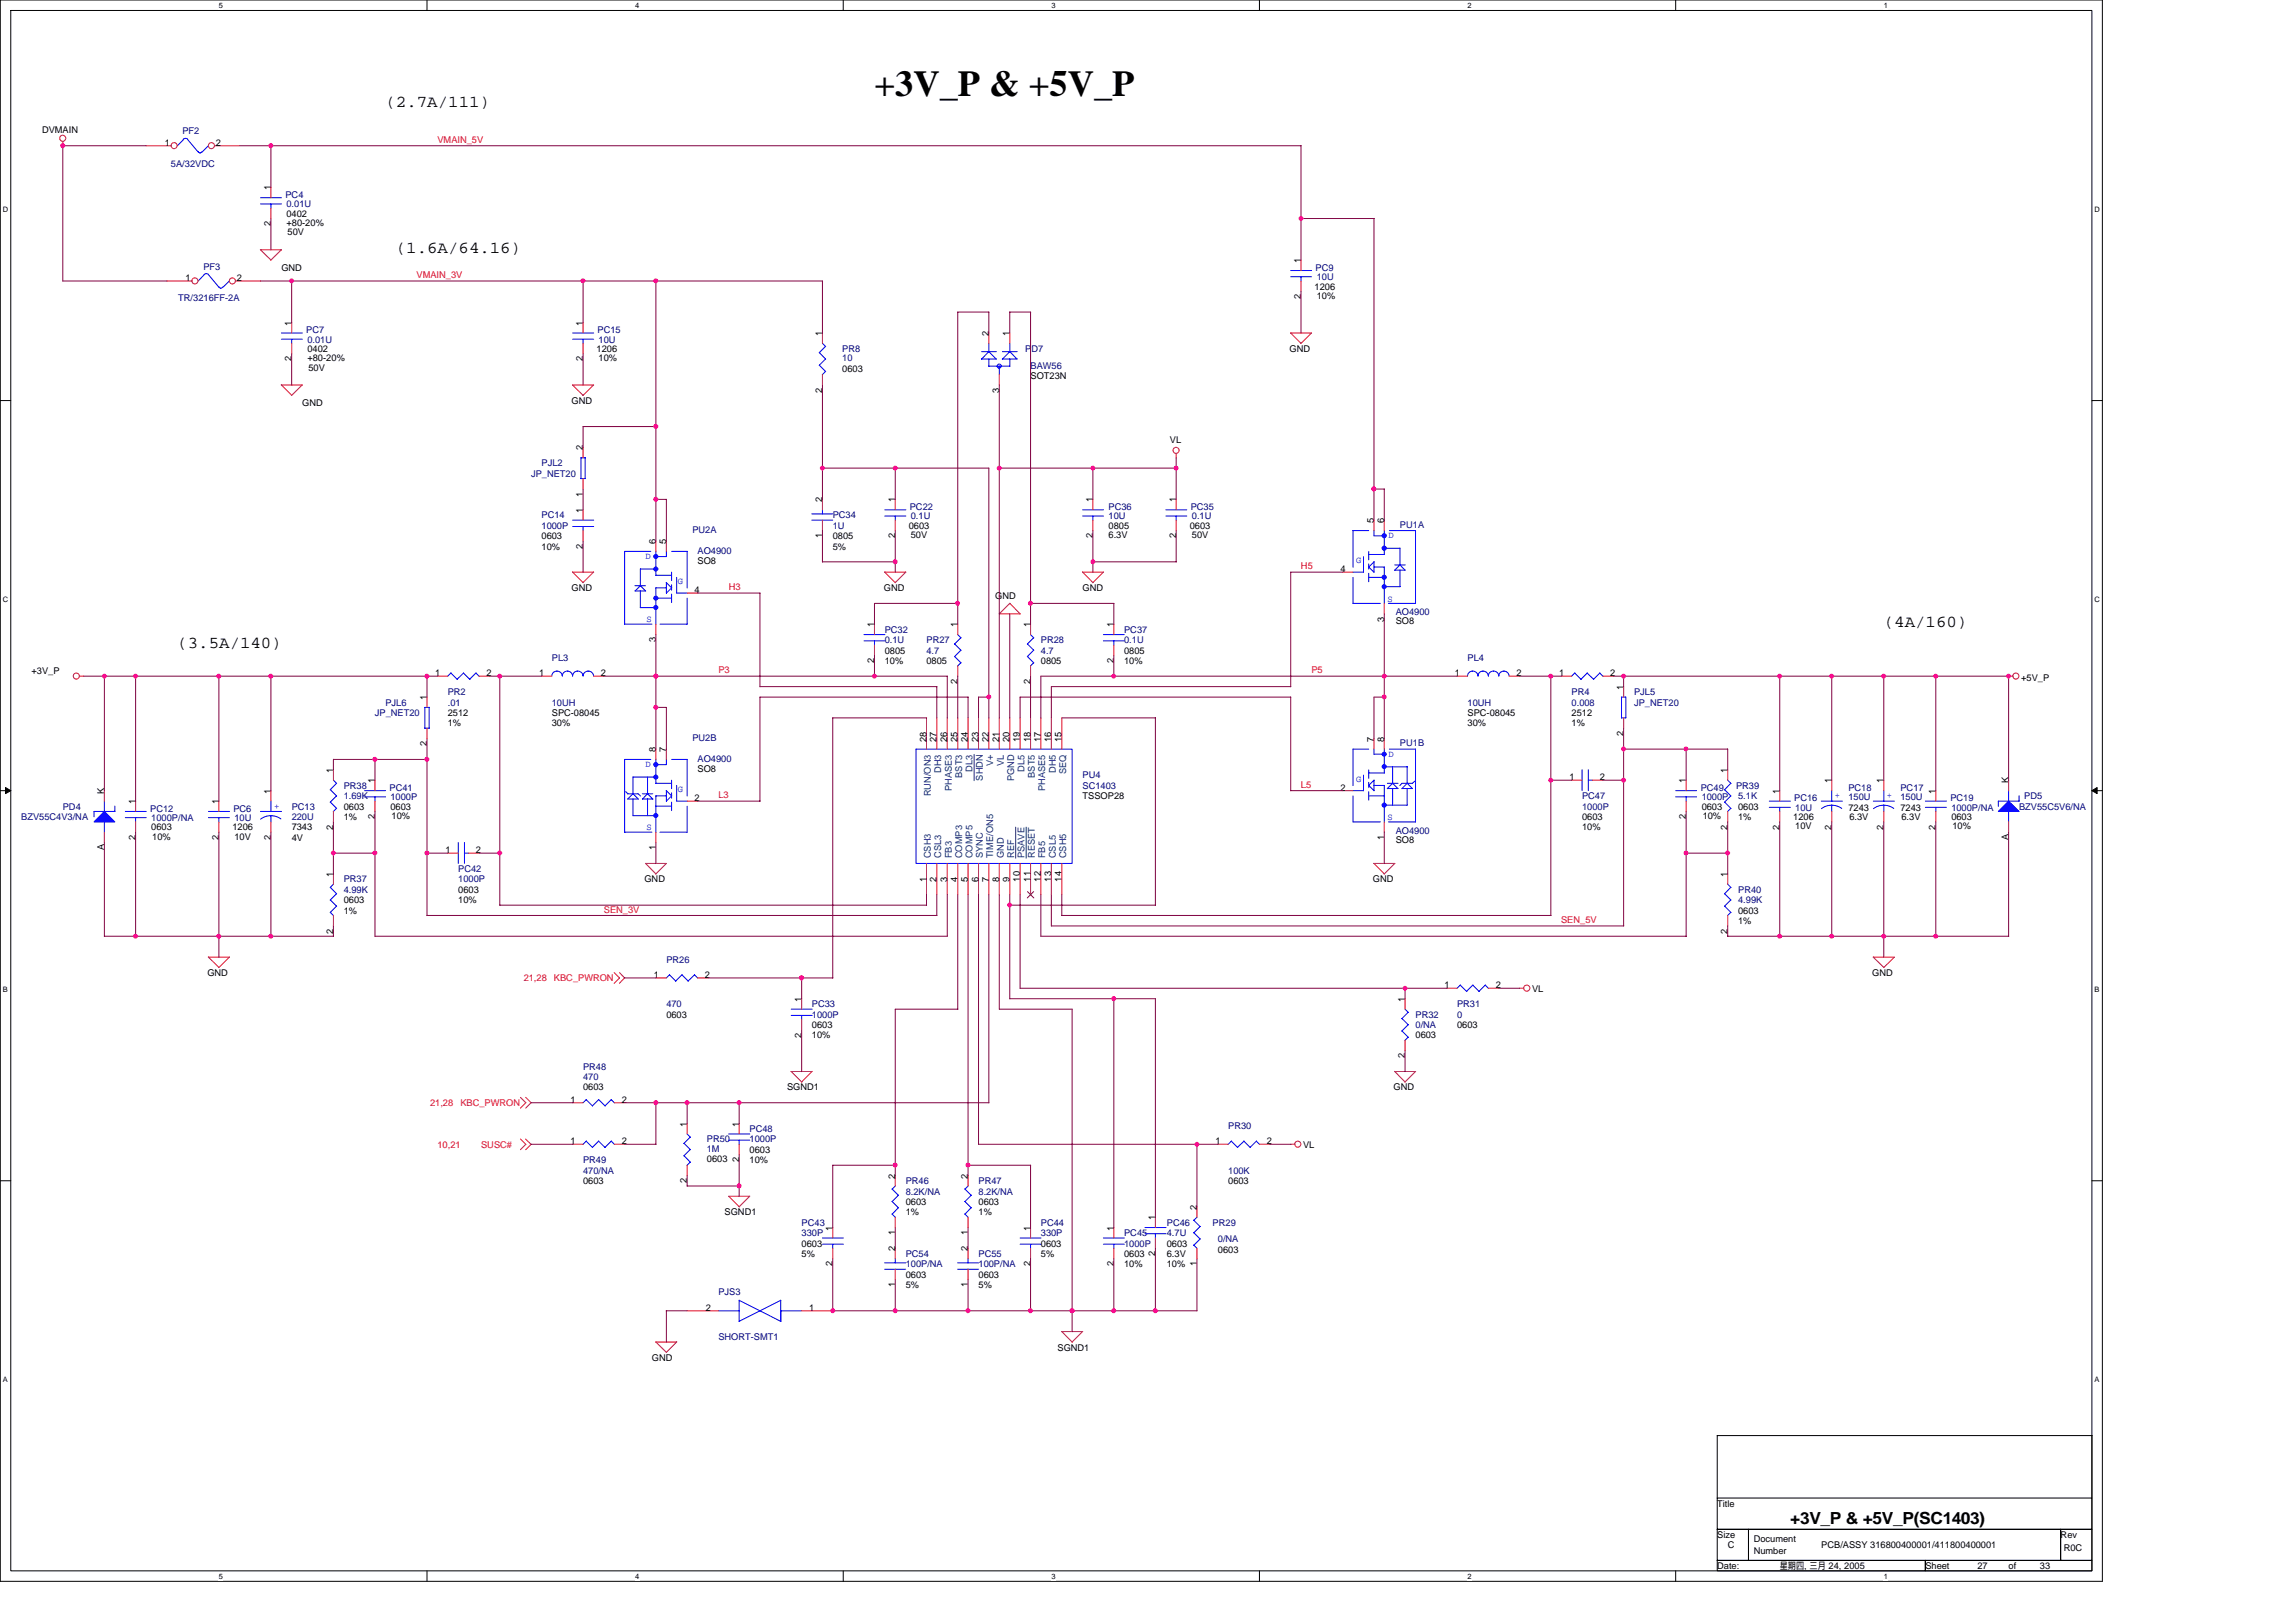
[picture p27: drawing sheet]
<svg xmlns="http://www.w3.org/2000/svg" width="297mm" height="210mm" viewBox="0 0 297 210" stroke-linecap="round" stroke-linejoin="round" font-family="sans-serif">
<defs><g id="words">
<text font-size="4.7" x="113.1" y="12.4">+3V_P &amp; +5V_P</text>
<g font-size="2.2">
<text x="49.9" y="13.8">(2.7A/111)</text>
<text x="51.2" y="32.7">(1.6A/64.16)</text>
<text x="22.9" y="83.8">(3.5A/140)</text>
<text x="243.7" y="81.2">(4A/160)</text>
<text x="231.6" y="197.2">+3V_P &amp; +5V_P(SC1403)</text>
</g>
<g font-size="1.2">
<text x="5.4" y="17.3">DVMAIN</text>
<text x="21.3" y="18.8">1</text>
<text x="27.9" y="18.8">2</text>
<text x="35" y="29.3" transform="rotate(-90 35 29.3)">2</text>
<text x="35" y="24.6" transform="rotate(-90 35 24.6)">1</text>
<text x="37.1" y="28">0402</text>
<text x="37.1" y="29.3">+80-20%</text>
<text x="36.4" y="35">GND</text>
<text x="37.2" y="30.5">50V</text>
<text x="168.3" y="34.1" transform="rotate(-90 168.3 34.1)">1</text>
<text x="24" y="36.3">1</text>
<text x="30.6" y="36.3">2</text>
<text x="168.3" y="38.7" transform="rotate(-90 168.3 38.7)">2</text>
<text x="170.1" y="37.5">1206</text>
<text x="170.3" y="38.7">10%</text>
<text x="37.7" y="46.8" transform="rotate(-90 37.7 46.8)">2</text>
<text x="37.7" y="42.1" transform="rotate(-90 37.7 42.1)">1</text>
<text x="39.8" y="45.5">0402</text>
<text x="39.8" y="46.7">+80-20%</text>
<text x="39.9" y="48">50V</text>
<text x="75.4" y="46.8" transform="rotate(-90 75.4 46.8)">2</text>
<text x="75.4" y="42.1" transform="rotate(-90 75.4 42.1)">1</text>
<text x="77.2" y="45.5">1206</text>
<text x="77.4" y="46.7">10%</text>
<text x="106.4" y="43.5" transform="rotate(-90 106.4 43.5)">1</text>
<text x="127.9" y="43.5" transform="rotate(-90 127.9 43.5)">2</text>
<text x="130.6" y="43.5" transform="rotate(-90 130.6 43.5)">1</text>
<text x="166.8" y="45.5">GND</text>
<text x="39.1" y="52.5">GND</text>
<text x="74" y="52.3">GND</text>
<text x="106.4" y="50.8" transform="rotate(-90 106.4 50.8)">2</text>
<text x="109" y="48.1">0603</text>
<text x="129.3" y="50.8" transform="rotate(-90 129.3 50.8)">3</text>
<text x="133.3" y="49">SOT23N</text>
<text x="75.4" y="58.3" transform="rotate(-90 75.4 58.3)">2</text>
<text x="151.4" y="57.4">VL</text>
<text x="75.4" y="64.3" transform="rotate(-90 75.4 64.3)">1</text>
<text x="106.4" y="65" transform="rotate(-90 106.4 65)">2</text>
<text x="115.8" y="65" transform="rotate(-90 115.8 65)">1</text>
<text x="141.4" y="65" transform="rotate(-90 141.4 65)">1</text>
<text x="152.1" y="65" transform="rotate(-90 152.1 65)">1</text>
<text x="70.1" y="69.8">0603</text>
<text x="70.1" y="71.1">10%</text>
<text x="75.4" y="71" transform="rotate(-90 75.4 71)">2</text>
<text x="75.4" y="66.4" transform="rotate(-90 75.4 66.4)">1</text>
<text x="84.8" y="70.4" transform="rotate(-90 84.8 70.4)">6</text>
<text x="86.2" y="70.4" transform="rotate(-90 86.2 70.4)">5</text>
<text x="106.4" y="69.7" transform="rotate(-90 106.4 69.7)">1</text>
<text x="107.7" y="69.8">0805</text>
<text x="107.7" y="71.1">5%</text>
<text x="115.8" y="69.7" transform="rotate(-90 115.8 69.7)">2</text>
<text x="117.6" y="68.4">0603</text>
<text x="117.8" y="69.6">50V</text>
<text x="141.4" y="69.7" transform="rotate(-90 141.4 69.7)">2</text>
<text x="143.4" y="69.6">6.3V</text>
<text x="143.4" y="68.4">0805</text>
<text x="152.1" y="69.7" transform="rotate(-90 152.1 69.7)">2</text>
<text x="153.9" y="68.4">0603</text>
<text x="154.2" y="69.6">50V</text>
<text x="177.7" y="67.7" transform="rotate(-90 177.7 67.7)">5</text>
<text x="179.1" y="67.7" transform="rotate(-90 179.1 67.7)">6</text>
<text x="74" y="76.5">GND</text>
<text x="89.8" y="76.7">4</text>
<text x="90.3" y="73">SO8</text>
<text x="114.3" y="76.5">GND</text>
<text x="128.8" y="77.6">GND</text>
<text x="140.1" y="76.5">GND</text>
<text x="173.4" y="74">4</text>
<text x="84.8" y="83.1" transform="rotate(-90 84.8 83.1)">3</text>
<text x="113.1" y="81.2" transform="rotate(-90 113.1 81.2)">1</text>
<text x="123.9" y="81.2" transform="rotate(-90 123.9 81.2)">1</text>
<text x="133.3" y="81.2" transform="rotate(-90 133.3 81.2)">1</text>
<text x="144.1" y="81.2" transform="rotate(-90 144.1 81.2)">1</text>
<text x="179.1" y="80.4" transform="rotate(-90 179.1 80.4)">3</text>
<text x="180.6" y="80.8">SO8</text>
<text x="4.1" y="87.3">+3V_P</text>
<text x="56.3" y="87.5">1</text>
<text x="62.9" y="87.5">2</text>
<text x="69.8" y="87.5">1</text>
<text x="77.7" y="87.5">2</text>
<text x="113.1" y="85.8" transform="rotate(-90 113.1 85.8)">2</text>
<text x="114.5" y="84.6">0805</text>
<text x="114.5" y="85.9">10%</text>
<text x="119.9" y="85.9">0805</text>
<text x="123.9" y="88.5" transform="rotate(-90 123.9 88.5)">2</text>
<text x="133.3" y="88.5" transform="rotate(-90 133.3 88.5)">2</text>
<text x="134.7" y="85.9">0805</text>
<text x="144.1" y="85.8" transform="rotate(-90 144.1 85.8)">2</text>
<text x="145.4" y="84.6">0805</text>
<text x="145.4" y="85.9">10%</text>
<text x="188.2" y="87.5">1</text>
<text x="196.2" y="87.5">2</text>
<text x="201.7" y="87.5">1</text>
<text x="208.3" y="87.5">2</text>
<text x="210" y="89.3" transform="rotate(-90 210 89.3)">1</text>
<text x="261.5" y="88.1">+5V_P</text>
<text x="55.2" y="90.6" transform="rotate(-90 55.2 90.6)">1</text>
<text x="57.9" y="92.6">2512</text>
<text x="57.9" y="94">1%</text>
<text x="71.4" y="92.6">SPC-08045</text>
<text x="71.4" y="94">30%</text>
<text x="119.8" y="96" transform="rotate(-90 119.8 96)">28</text>
<text x="121.2" y="96" transform="rotate(-90 121.2 96)">27</text>
<text x="122.5" y="96" transform="rotate(-90 122.5 96)">26</text>
<text x="123.9" y="96" transform="rotate(-90 123.9 96)">25</text>
<text x="125.2" y="96" transform="rotate(-90 125.2 96)">24</text>
<text x="126.6" y="96" transform="rotate(-90 126.6 96)">23</text>
<text x="127.9" y="96" transform="rotate(-90 127.9 96)">22</text>
<text x="129.3" y="96" transform="rotate(-90 129.3 96)">21</text>
<text x="130.6" y="96" transform="rotate(-90 130.6 96)">20</text>
<text x="131.9" y="96" transform="rotate(-90 131.9 96)">19</text>
<text x="133.3" y="96" transform="rotate(-90 133.3 96)">18</text>
<text x="134.6" y="96" transform="rotate(-90 134.6 96)">17</text>
<text x="136" y="96" transform="rotate(-90 136 96)">16</text>
<text x="137.3" y="96" transform="rotate(-90 137.3 96)">15</text>
<text x="177.7" y="96" transform="rotate(-90 177.7 96)">7</text>
<text x="179.1" y="96" transform="rotate(-90 179.1 96)">8</text>
<text x="189.9" y="92.6">SPC-08045</text>
<text x="189.9" y="94">30%</text>
<text x="203.3" y="92.6">2512</text>
<text x="203.3" y="94">1%</text>
<text x="210" y="95.2" transform="rotate(-90 210 95.2)">2</text>
<text x="43.1" y="100" transform="rotate(-90 43.1 100)">1</text>
<text x="48.5" y="101.4" transform="rotate(-90 48.5 101.4)">1</text>
<text x="55.2" y="96.6" transform="rotate(-90 55.2 96.6)">2</text>
<text x="84.8" y="97.3" transform="rotate(-90 84.8 97.3)">8</text>
<text x="86.2" y="97.3" transform="rotate(-90 86.2 97.3)">7</text>
<text x="90.3" y="99.9">SO8</text>
<text x="203" y="100.9">1</text>
<text x="207" y="100.9">2</text>
<text x="218.1" y="101.4" transform="rotate(-90 218.1 101.4)">1</text>
<text x="223.5" y="100" transform="rotate(-90 223.5 100)">1</text>
<text x="237" y="101.4" transform="rotate(-90 237 101.4)">1</text>
<text x="243.7" y="101.4" transform="rotate(-90 243.7 101.4)">1</text>
<text x="259.8" y="101.4" transform="rotate(-90 259.8 101.4)">K</text>
<text x="13.5" y="102.7" transform="rotate(-90 13.5 102.7)">K</text>
<text x="17.5" y="104.1" transform="rotate(-90 17.5 104.1)">1</text>
<text x="19.6" y="107.5">0603</text>
<text x="28.3" y="104.1" transform="rotate(-90 28.3 104.1)">1</text>
<text x="30.1" y="107.5">1206</text>
<text x="35" y="102.7" transform="rotate(-90 35 102.7)">1</text>
<text x="37.7" y="107.5">7343</text>
<text x="43.1" y="107.4" transform="rotate(-90 43.1 107.4)">2</text>
<text x="44.5" y="104.8">0603</text>
<text x="44.5" y="106.1">1%</text>
<text x="48.5" y="106" transform="rotate(-90 48.5 106)">2</text>
<text x="50.5" y="104.8">0603</text>
<text x="50.7" y="106">10%</text>
<text x="89.8" y="103.7">2</text>
<text x="140.1" y="103.4">TSSOP28</text>
<text x="173.4" y="102.3">2</text>
<text x="204.7" y="106.1">0603</text>
<text x="204.7" y="107.5">10%</text>
<text x="218.1" y="106" transform="rotate(-90 218.1 106)">2</text>
<text x="220.2" y="104.8">0603</text>
<text x="220.3" y="106">10%</text>
<text x="223.5" y="107.4" transform="rotate(-90 223.5 107.4)">2</text>
<text x="224.9" y="104.8">0603</text>
<text x="224.9" y="106.1">1%</text>
<text x="230.2" y="107.4" transform="rotate(-90 230.2 107.4)">2</text>
<text x="230.2" y="102.7" transform="rotate(-90 230.2 102.7)">1</text>
<text x="232" y="106.1">1206</text>
<text x="232.3" y="107.3">10V</text>
<text x="237" y="107.4" transform="rotate(-90 237 107.4)">2</text>
<text x="239.1" y="104.9">7243</text>
<text x="239.3" y="106.1">6.3V</text>
<text x="243.7" y="107.4" transform="rotate(-90 243.7 107.4)">2</text>
<text x="245.9" y="104.9">7243</text>
<text x="246" y="106.1">6.3V</text>
<text x="250.4" y="107.4" transform="rotate(-90 250.4 107.4)">2</text>
<text x="250.4" y="102.7" transform="rotate(-90 250.4 102.7)">1</text>
<text x="252.5" y="106.1">0603</text>
<text x="252.6" y="107.3">10%</text>
<text x="13.5" y="110" transform="rotate(-90 13.5 110)">A</text>
<text x="17.5" y="108.7" transform="rotate(-90 17.5 108.7)">2</text>
<text x="19.7" y="108.7">10%</text>
<text x="28.3" y="108.7" transform="rotate(-90 28.3 108.7)">2</text>
<text x="30.3" y="108.7">10V</text>
<text x="35" y="108.7" transform="rotate(-90 35 108.7)">2</text>
<text x="37.7" y="108.8">4V</text>
<text x="43.1" y="113.5" transform="rotate(-90 43.1 113.5)">1</text>
<text x="57.7" y="110.4">1</text>
<text x="61.6" y="110.4">2</text>
<text x="84.8" y="110" transform="rotate(-90 84.8 110)">1</text>
<text x="179.1" y="108.7" transform="rotate(-90 179.1 108.7)">1</text>
<text x="180.6" y="109.1">SO8</text>
<text x="223.5" y="113.5" transform="rotate(-90 223.5 113.5)">1</text>
<text x="259.8" y="108.7" transform="rotate(-90 259.8 108.7)">A</text>
<text x="44.5" y="116.9">0603</text>
<text x="44.5" y="118.2">1%</text>
<text x="59.3" y="115.5">0603</text>
<text x="59.3" y="116.9">10%</text>
<text x="83.4" y="114.2">GND</text>
<text x="119.8" y="114.1" transform="rotate(-90 119.8 114.1)">1</text>
<text x="121.2" y="114.1" transform="rotate(-90 121.2 114.1)">2</text>
<text x="122.5" y="114.1" transform="rotate(-90 122.5 114.1)">3</text>
<text x="123.9" y="114.1" transform="rotate(-90 123.9 114.1)">4</text>
<text x="125.2" y="114.1" transform="rotate(-90 125.2 114.1)">5</text>
<text x="126.6" y="114.1" transform="rotate(-90 126.6 114.1)">6</text>
<text x="127.9" y="114.1" transform="rotate(-90 127.9 114.1)">7</text>
<text x="129.3" y="114.1" transform="rotate(-90 129.3 114.1)">8</text>
<text x="130.6" y="114.1" transform="rotate(-90 130.6 114.1)">9</text>
<text x="131.9" y="114.1" transform="rotate(-90 131.9 114.1)">10</text>
<text x="133.3" y="114.1" transform="rotate(-90 133.3 114.1)">11</text>
<text x="134.6" y="114.1" transform="rotate(-90 134.6 114.1)">12</text>
<text x="136" y="114.1" transform="rotate(-90 136 114.1)">13</text>
<text x="137.3" y="114.1" transform="rotate(-90 137.3 114.1)">14</text>
<text x="177.6" y="114.2">GND</text>
<text x="224.9" y="118.2">0603</text>
<text x="224.9" y="119.6">1%</text>
<text x="43.1" y="120.8" transform="rotate(-90 43.1 120.8)">2</text>
<text x="223.5" y="120.8" transform="rotate(-90 223.5 120.8)">2</text>
<text x="26.8" y="126.3">GND</text>
<text x="84.6" y="126.5">1</text>
<text x="86.2" y="131.7">0603</text>
<text x="91.2" y="126.5">2</text>
<text x="103.7" y="129.6" transform="rotate(-90 103.7 129.6)">1</text>
<text x="181.8" y="129.6" transform="rotate(-90 181.8 129.6)">1</text>
<text x="186.9" y="127.9">1</text>
<text x="193.5" y="127.9">2</text>
<text x="198.2" y="128.3">VL</text>
<text x="242.2" y="126.3">GND</text>
<text x="103.7" y="134.3" transform="rotate(-90 103.7 134.3)">2</text>
<text x="105" y="133">0603</text>
<text x="105" y="134.4">10%</text>
<text x="181.8" y="137" transform="rotate(-90 181.8 137)">2</text>
<text x="183.1" y="134.4">0603</text>
<text x="188.5" y="133">0603</text>
<text x="73.8" y="142.7">1</text>
<text x="75.4" y="141.1">0603</text>
<text x="80.4" y="142.7">2</text>
<text x="101.8" y="141.1">SGND1</text>
<text x="180.3" y="141.1">GND</text>
<text x="73.8" y="148.1">1</text>
<text x="80.4" y="148.1">2</text>
<text x="88.9" y="145.8" transform="rotate(-90 88.9 145.8)">1</text>
<text x="95.6" y="145.8" transform="rotate(-90 95.6 145.8)">1</text>
<text x="97" y="149.2">0603</text>
<text x="157.3" y="148.1">1</text>
<text x="163.9" y="148.1">2</text>
<text x="168.6" y="148.5">VL</text>
<text x="75.4" y="153.2">0603</text>
<text x="88.9" y="153.1" transform="rotate(-90 88.9 153.1)">2</text>
<text x="91.5" y="150.4">0603</text>
<text x="95.6" y="150.4" transform="rotate(-90 95.6 150.4)">2</text>
<text x="97" y="150.5">10%</text>
<text x="115.8" y="152.5" transform="rotate(-90 115.8 152.5)">2</text>
<text x="117.2" y="155.9">0603</text>
<text x="125.2" y="152.5" transform="rotate(-90 125.2 152.5)">2</text>
<text x="126.6" y="155.9">0603</text>
<text x="158.9" y="153.2">0603</text>
<text x="93.7" y="157.3">SGND1</text>
<text x="103.7" y="161.3">0603</text>
<text x="107.7" y="159.3" transform="rotate(-90 107.7 159.3)">1</text>
<text x="115.8" y="161.9" transform="rotate(-90 115.8 161.9)">2</text>
<text x="115.8" y="159.9" transform="rotate(-90 115.8 159.9)">1</text>
<text x="117.2" y="157.3">1%</text>
<text x="125.2" y="161.9" transform="rotate(-90 125.2 161.9)">2</text>
<text x="125.2" y="159.9" transform="rotate(-90 125.2 159.9)">1</text>
<text x="126.6" y="157.3">1%</text>
<text x="133.3" y="159.3" transform="rotate(-90 133.3 159.3)">1</text>
<text x="134.7" y="161.3">0603</text>
<text x="144.1" y="159.3" transform="rotate(-90 144.1 159.3)">1</text>
<text x="149.5" y="157.9" transform="rotate(-90 149.5 157.9)">1</text>
<text x="151" y="161.3">0603</text>
<text x="154.8" y="156.6" transform="rotate(-90 154.8 156.6)">2</text>
<text x="103.7" y="162.6">5%</text>
<text x="107.7" y="163.9" transform="rotate(-90 107.7 163.9)">2</text>
<text x="115.8" y="166.6" transform="rotate(-90 115.8 166.6)">1</text>
<text x="117.2" y="165.4">0603</text>
<text x="117.2" y="166.7">5%</text>
<text x="125.2" y="166.6" transform="rotate(-90 125.2 166.6)">1</text>
<text x="126.6" y="165.4">0603</text>
<text x="126.6" y="166.7">5%</text>
<text x="133.3" y="163.9" transform="rotate(-90 133.3 163.9)">2</text>
<text x="134.7" y="162.6">5%</text>
<text x="144.1" y="163.9" transform="rotate(-90 144.1 163.9)">2</text>
<text x="145.4" y="162.6">0603</text>
<text x="145.4" y="164">10%</text>
<text x="149.5" y="162.6" transform="rotate(-90 149.5 162.6)">2</text>
<text x="151" y="162.6">6.3V</text>
<text x="151" y="164">10%</text>
<text x="154.8" y="163.9" transform="rotate(-90 154.8 163.9)">1</text>
<text x="157.6" y="162.1">0603</text>
<text x="91.3" y="169.6">2</text>
<text x="104.7" y="169.6">1</text>
<text x="84.3" y="176.1">GND</text>
<text x="136.8" y="174.8">SGND1</text>
<text x="222.2" y="195">Title</text>
<text x="222.2" y="199">Size</text>
<text x="222.2" y="203">Date:</text>
<text x="223.5" y="200.3">C</text>
<text x="226.9" y="199.5">Document</text>
<text x="226.9" y="201.1">Number</text>
<text x="230.2" y="203">星期四, 三月 24, 2005</text>
<text x="235.6" y="200.3">PCB/ASSY 316800400001/411800400001</text>
<text x="249.1" y="203">Sheet</text>
<text x="255.8" y="203">27</text>
<text x="259.9" y="203">of</text>
<text x="263.9" y="203">33</text>
<text x="266.6" y="199">Rev</text>
<text x="267" y="200.7">R0C</text>
</g>
<g font-size="1.2" fill="#000080">
<text x="23.6" y="17.4">PF2</text>
<text x="22.1" y="21.6">5A/32VDC</text>
<text x="36.9" y="25.6">PC4</text>
<text x="37.1" y="26.8">0.01U</text>
<text x="26.3" y="34.9">PF3</text>
<text x="170.2" y="35">PC9</text>
<text x="23.1" y="38.9">TR/3216FF-2A</text>
<text x="170.3" y="36.2">10U</text>
<text x="39.6" y="43.1">PC7</text>
<text x="39.8" y="44.3">0.01U</text>
<text x="77.3" y="43.1">PC15</text>
<text x="77.4" y="44.3">10U</text>
<text x="109" y="45.5">PR8</text>
<text x="109" y="46.7">10</text>
<text x="132.6" y="45.5">PD7</text>
<text x="133.3" y="47.7">BAW56</text>
<text x="68.7" y="61.7">JP_NET20</text>
<text x="70.1" y="60.3">PJL2</text>
<text x="117.7" y="66">PC22</text>
<text x="143.4" y="66">PC36</text>
<text x="154" y="66">PC35</text>
<text x="70.1" y="67.1">PC14</text>
<text x="70.1" y="68.4">1000P</text>
<text x="89.6" y="69">PU2A</text>
<text x="90.3" y="71.6">AO4900</text>
<text x="107.7" y="67.1">PC34</text>
<text x="107.7" y="68.4">1U</text>
<text x="117.8" y="67.2">0.1U</text>
<text x="143.4" y="67.2">10U</text>
<text x="154.2" y="67.2">0.1U</text>
<text x="181.1" y="68.3">PU1A</text>
<text x="114.5" y="81.9">PC32</text>
<text x="114.5" y="83.2">0.1U</text>
<text x="119.9" y="83.2">PR27</text>
<text x="134.7" y="83.2">PR28</text>
<text x="145.4" y="81.9">PC37</text>
<text x="145.4" y="83.2">0.1U</text>
<text x="180.6" y="79.6">AO4900</text>
<text x="57.9" y="90">PR2</text>
<text x="71.4" y="85.5">PL3</text>
<text x="119.9" y="84.6">4.7</text>
<text x="134.7" y="84.6">4.7</text>
<text x="189.9" y="85.5">PL4</text>
<text x="203.3" y="90">PR4</text>
<text x="211.4" y="90">PJL5</text>
<text x="48.5" y="92.6">JP_NET20</text>
<text x="49.9" y="91.3">PJL6</text>
<text x="57.9" y="91.3">.01</text>
<text x="71.4" y="91.3">10UH</text>
<text x="89.6" y="95.9">PU2B</text>
<text x="189.9" y="91.3">10UH</text>
<text x="203.3" y="91.3">0.008</text>
<text x="211.4" y="91.3">JP_NET20</text>
<text x="90.3" y="98.6">AO4900</text>
<text x="140.1" y="100.7">PU4</text>
<text x="181.1" y="96.6">PU1B</text>
<text x="2.7" y="106.1">BZV55C4V3/NA</text>
<text x="8.1" y="104.8">PD4</text>
<text x="19.4" y="105">PC12</text>
<text x="19.6" y="106.3">1000P/NA</text>
<text x="30.2" y="105">PC6</text>
<text x="30.3" y="106.3">10U</text>
<text x="37.7" y="104.8">PC13</text>
<text x="37.7" y="106.1">220U</text>
<text x="44.5" y="102.1">PR38</text>
<text x="44.5" y="103.4">1.69K</text>
<text x="50.4" y="102.3">PC41</text>
<text x="50.5" y="103.5">1000P</text>
<text x="140.1" y="102.1">SC1403</text>
<text x="180.6" y="107.9">AO4900</text>
<text x="204.7" y="103.4">PC47</text>
<text x="204.7" y="104.8">1000P</text>
<text x="220" y="102.3">PC49</text>
<text x="220.2" y="103.5">1000P</text>
<text x="224.6" y="102.1">PR39</text>
<text x="224.9" y="103.4">5.1K</text>
<text x="232.1" y="103.7">PC16</text>
<text x="232.3" y="104.9">10U</text>
<text x="239.1" y="102.3">PC18</text>
<text x="239.1" y="103.5">150U</text>
<text x="245.9" y="102.3">PC17</text>
<text x="245.9" y="103.5">150U</text>
<text x="252.3" y="103.7">PC19</text>
<text x="252.5" y="104.9">1000P/NA</text>
<text x="261.2" y="104.8">BZV55C5V6/NA</text>
<text x="261.9" y="103.4">PD5</text>
<text x="59.3" y="112.8">PC42</text>
<text x="44.5" y="114.2">PR37</text>
<text x="44.5" y="115.5">4.99K</text>
<text x="59.3" y="114.2">1000P</text>
<text x="224.9" y="115.5">PR40</text>
<text x="224.9" y="116.9">4.99K</text>
<text x="86.2" y="124.6">PR26</text>
<text x="86.2" y="130.3">470</text>
<text x="105" y="130.3">PC33</text>
<text x="105" y="131.7">1000P</text>
<text x="183.1" y="131.7">PR32</text>
<text x="188.5" y="130.3">PR31</text>
<text x="188.5" y="131.7">0</text>
<text x="183.1" y="133">0/NA</text>
<text x="75.4" y="138.4">PR48</text>
<text x="75.4" y="139.8">470</text>
<text x="91.5" y="147.8">PR50</text>
<text x="91.5" y="149.1">1M</text>
<text x="97" y="146.5">PC48</text>
<text x="97" y="147.8">1000P</text>
<text x="158.9" y="146.1">PR30</text>
<text x="75.4" y="150.5">PR49</text>
<text x="75.4" y="151.9">470/NA</text>
<text x="117.2" y="153.2">PR46</text>
<text x="117.2" y="154.6">8.2K/NA</text>
<text x="126.6" y="153.2">PR47</text>
<text x="126.6" y="154.6">8.2K/NA</text>
<text x="158.9" y="151.9">100K</text>
<text x="103.7" y="158.6">PC43</text>
<text x="103.7" y="160">330P</text>
<text x="134.7" y="158.6">PC44</text>
<text x="134.7" y="160">330P</text>
<text x="145.4" y="160">PC45</text>
<text x="145.4" y="161.3">1000P</text>
<text x="151" y="158.6">PC46</text>
<text x="151" y="160">4.7U</text>
<text x="156.9" y="158.6">PR29</text>
<text x="157.6" y="160.8">0/NA</text>
<text x="92.9" y="167.6">PJS3</text>
<text x="117.2" y="162.6">PC54</text>
<text x="117.2" y="164">100P/NA</text>
<text x="126.6" y="162.6">PC55</text>
<text x="126.6" y="164">100P/NA</text>
<text x="92.9" y="173.4">SHORT-SMT1</text>
</g>
<g font-size="1.2" fill="#f00">
<text x="56.6" y="18.5">VMAIN_5V</text>
<text x="53.9" y="36">VMAIN_3V</text>
<text x="94.3" y="76.4">H3</text>
<text x="168.3" y="73.7">H5</text>
<text x="92.9" y="87.1">P3</text>
<text x="169.7" y="87.1">P5</text>
<text x="168.3" y="101.9">L5</text>
<text x="92.9" y="103.3">L3</text>
<text x="78.1" y="118.1">SEN_3V</text>
<text x="202" y="119.4">SEN_5V</text>
<text x="67.8" y="127">21,28</text>
<text x="71.7" y="127">KBC_PWRON</text>
<text x="55.6" y="143.1">21,28</text>
<text x="59.6" y="143.1">KBC_PWRON</text>
<text x="56.6" y="148.5">10,21</text>
<text x="62.2" y="148.5">SUSC#</text>
</g>
<g font-size="1.2" fill="#00f">
<text x="179.6" y="69.6">D</text>
<text x="83.5" y="72.3">D</text>
<text x="87.7" y="75.6">G</text>
<text x="175.4" y="72.9">G</text>
<text x="179.5" y="77.9">S</text>
<text x="83.6" y="80.5">S</text>
<text x="83.5" y="99.3">D</text>
<text x="175.4" y="101.1">G</text>
<text x="179.6" y="97.9">D</text>
<text x="35.5" y="104.6">+</text>
<text x="83.6" y="107.5">S</text>
<text x="87.7" y="102.5">G</text>
<text x="179.5" y="106.1">S</text>
<text x="237.4" y="103.3">+</text>
<text x="244.1" y="103.3">+</text>
</g>
<g font-size="1.2" fill="#004080">
<text x="121.8" y="100" transform="rotate(-90 121.8 100)">DH3</text>
<text x="124.5" y="100.6" transform="rotate(-90 124.5 100.6)">BST3</text>
<text x="125.8" y="99.8" transform="rotate(-90 125.8 99.8)">DL3</text>
<text x="127.2" y="101" transform="rotate(-90 127.2 101)">SHDN</text>
<text x="128.5" y="99.1" transform="rotate(-90 128.5 99.1)">V+</text>
<text x="129.9" y="99.1" transform="rotate(-90 129.9 99.1)">VL</text>
<text x="131.2" y="101.1" transform="rotate(-90 131.2 101.1)">PGND</text>
<text x="132.5" y="99.8" transform="rotate(-90 132.5 99.8)">DL5</text>
<text x="133.9" y="100.6" transform="rotate(-90 133.9 100.6)">BST5</text>
<text x="136.6" y="100" transform="rotate(-90 136.6 100)">DH5</text>
<text x="137.9" y="100.2" transform="rotate(-90 137.9 100.2)">SEQ</text>
<text x="120.4" y="103" transform="rotate(-90 120.4 103)">RUN/ON3</text>
<text x="123.1" y="102.4" transform="rotate(-90 123.1 102.4)">PHASE3</text>
<text x="135.2" y="102.4" transform="rotate(-90 135.2 102.4)">PHASE5</text>
<text x="120.4" y="111.1" transform="rotate(-90 120.4 111.1)">CSH3</text>
<text x="121.8" y="111.1" transform="rotate(-90 121.8 111.1)">CSL3</text>
<text x="123.1" y="111.1" transform="rotate(-90 123.1 111.1)">FB3</text>
<text x="124.5" y="111.1" transform="rotate(-90 124.5 111.1)">COMP3</text>
<text x="125.8" y="111.1" transform="rotate(-90 125.8 111.1)">COMP5</text>
<text x="127.2" y="111.1" transform="rotate(-90 127.2 111.1)">SYNC</text>
<text x="128.5" y="111.1" transform="rotate(-90 128.5 111.1)">TIME/ON5</text>
<text x="129.9" y="111.1" transform="rotate(-90 129.9 111.1)">GND</text>
<text x="131.2" y="111.1" transform="rotate(-90 131.2 111.1)">REF</text>
<text x="132.5" y="111.1" transform="rotate(-90 132.5 111.1)">PSAVE</text>
<text x="133.9" y="111.1" transform="rotate(-90 133.9 111.1)">RESET</text>
<text x="135.2" y="111.1" transform="rotate(-90 135.2 111.1)">FB5</text>
<text x="136.6" y="111.1" transform="rotate(-90 136.6 111.1)">CSL5</text>
<text x="137.9" y="111.1" transform="rotate(-90 137.9 111.1)">CSH5</text>
</g>
<g font-size="1">
<text x="28.3" y="1">5</text>
<text x="82.2" y="1">4</text>
<text x="136" y="1">3</text>
<text x="189.9" y="1">2</text>
<text x="243.7" y="1">1</text>
<text x=".4" y="27.4">D</text>
<text x="271" y="27.4">D</text>
<text x=".4" y="77.9">C</text>
<text x="271" y="77.9">C</text>
<text x=".4" y="128.4">B</text>
<text x="271" y="128.4">B</text>
<text x=".4" y="178.9">A</text>
<text x="271" y="178.9">A</text>
<text x="28.3" y="204.3">5</text>
<text x="82.2" y="204.3">4</text>
<text x="136" y="204.3">3</text>
<text x="189.9" y="204.3">2</text>
<text x="243.7" y="204.3">1</text>
</g>
</g></defs>
<path d="M0 0h272v204.6h-272zM1.4 1.4h269.2v201.9h-269.2z" fill="none" stroke="#000" stroke-width=".13"/>
<g fill="#fff">
<path d="M28.3 .1h.5v1.1h-.5z"/>
<path d="M28.3 203.4h.5v1.1h-.5z"/>
</g>
<path d="M55.2 0v1.4M55.2 203.3v1.3" fill="none" stroke="#000" stroke-width=".13"/>
<g fill="#fff">
<path d="M82.2 .1h.5v1.1h-.5z"/>
<path d="M82.2 203.4h.5v1.1h-.5z"/>
</g>
<path d="M109.1 0v1.4M109.1 203.3v1.3" fill="none" stroke="#000" stroke-width=".13"/>
<g fill="#fff">
<path d="M136 .1h.5v1.1h-.5z"/>
<path d="M136 203.4h.5v1.1h-.5z"/>
</g>
<path d="M162.9 0v1.4M162.9 203.3v1.3" fill="none" stroke="#000" stroke-width=".13"/>
<g fill="#fff">
<path d="M189.9 .1h.5v1.1h-.5z"/>
<path d="M189.9 203.4h.5v1.1h-.5z"/>
</g>
<path d="M216.8 0v1.4M216.8 203.3v1.3" fill="none" stroke="#000" stroke-width=".13"/>
<g fill="#fff">
<path d="M243.7 .1h.5v1.1h-.5z"/>
<path d="M243.7 203.4h.5v1.1h-.5z"/>
<path d="M.4 26.6h.7v1h-.7z"/>
<path d="M271 26.6h.6v1h-.6z"/>
<path d="M.4 77.1h.7v1h-.7z"/>
<path d="M271 77.1h.6v1h-.6z"/>
</g>
<path d="M0 51.8h1.4M270.6 51.8h1.4" fill="none" stroke="#000" stroke-width=".13"/>
<g fill="#fff">
<path d="M.4 127.6h.6v1h-.6z"/>
<path d="M271 127.6h.6v1h-.6z"/>
</g>
<path d="M0 102.3h1.4M270.6 102.3h1.4" fill="none" stroke="#000" stroke-width=".13"/>
<path d="M.7 101.9l.7 .4-.7 .4zM270.6 102.3l.7-.4v.8z" fill="#000" stroke="#000" stroke-width=".13"/>
<g fill="#fff">
<path d="M.4 178h.6v1.1h-.6z"/>
<path d="M271 178h.6v1.1h-.6z"/>
</g>
<path d="M0 152.8h1.4M270.6 152.8h1.4M222.2 193.9h48.4v4h-48.4zM222.2 197.9h4v4h-4zM222.2 185.8v8.1M222.2 185.8h48.5M226.2 197.9h40.4v4h-40.4zM266.6 197.9h4v4h-4zM270.6 185.8v8.1M222.2 201.9h26.9v1.4h-26.9zM249.1 201.9h21.5v1.4h-21.5z" fill="none" stroke="#000" stroke-width=".13"/>
<g fill="none" stroke="#f00" stroke-width=".13">
<path d="M8.1 18.3v.6M18.9 18.9h3.2M27.8 18.9h3.2M21.6 36.4h3.2M30.5 36.4h3.2M33.7 32.3l1.3 1.4M33.7 32.3h2.7l-1.4 1.4M35 24.2v1.4M35 26.9v1.4M168.3 33.7v1.3M168.3 36.4v1.3M36.4 49.8l1.3 1.4"/>
<path d="M36.4 49.8h2.7l-1.4 1.4M37.7 41.7v1.4M37.7 44.4v1.4M74.1 49.8l1.3 1.4 1.4-1.4M74.1 49.8h2.7M75.4 41.7v1.4M75.4 44.4v1.4M75.4 57.9v1.3M106.4 43.1v1.3M106.4 48.5v1.3M127.9 43.1v1.3M129.3 48.5v1.3"/>
<path d="M130.6 43.1v1.3M152.2 58.7v.6M167 43.1l1.3 1.3M167 43.1h2.7M169.7 43.1l-1.4 1.3M75.4 61.9v1.4M75.4 66v1.3M75.4 68.7v1.3M76.8 74l-1.4 1.4M76.8 74h-2.7l1.3 1.4M84.9 70v1.4M86.2 70v1.4"/>
<path d="M88.9 76.8h1.4M106.4 64.6v1.4M106.4 67.3v1.4M114.4 74l1.4 1.4M114.5 74h2.7M115.8 64.6v1.4M115.8 67.3v1.4M117.2 74l-1.4 1.4M130.6 78.1l1.4 1.4M130.7 78.1l-1.4 1.3h2.7M141.4 64.6v1.4M141.4 67.3v1.4"/>
<path d="M142.7 74l-1.3 1.4M142.8 74h-2.7l1.3 1.4M152.2 64.6v1.4M152.2 67.3v1.4M173.7 74h1.3M177.8 67.3v1.4M179.1 67.3v1.4M179.1 78.1v1.3M10.3 87.5h.5M43.1 99.6v1.4M55.2 90.2v1.3M55.2 94.2v1.4"/>
<path d="M56.6 87.5h1.3M62 87.5h1.3M70.1 87.5h1.3M76.8 87.5h1.3M84.9 80.8v1.3M84.9 96.9v1.4M86.2 96.9v1.4M113.1 80.8v1.3M113.1 83.5v1.3M119.9 92.9v4M121.2 92.9v4M122.6 92.9v4"/>
<path d="M123.9 80.8v1.3M123.9 86.2v1.3M123.9 92.9v4M125.2 92.9v4M126.6 92.9v4M127.9 92.9v4M129.3 92.9v4M130.6 92.9v4M132 92.9v4M133.3 80.8v1.3M133.3 86.2v1.3M133.3 92.9v4"/>
<path d="M134.7 92.9v4M136 92.9v4M137.4 92.9v4M144.1 80.8v1.3M144.1 83.5v1.3M177.8 95.6v1.3M179.1 95.6v1.3M188.5 87.5h1.4M195.2 87.5h1.4M202 87.5h1.3M207.4 87.5h1.3M210.1 88.9v1.3"/>
<path d="M210.1 92.9v1.3M223.5 99.6v1.4M259.8 87.5h.6M13.5 102.3v1.4M13.5 107.7v1.4M17.5 103.7v1.3M17.5 106.4v1.3M28.3 103.7v1.3M28.3 106.4v1.3M35 102.3v1.4M35 106.4v1.3M43.1 105v1.4"/>
<path d="M43.1 113.1v1.3M43.1 118.5v1.3M48.5 101v1.3M48.5 103.7v1.3M57.9 110.4h1.4M60.6 110.4h1.4M83.5 111.7l1.4 1.4M83.5 111.7h2.7M84.9 107.7v1.4M86.2 111.7l-1.4 1.4M88.9 103.7h1.4M119.9 111.7v4.1"/>
<path d="M121.2 111.7v4.1M122.6 111.7v4.1M123.9 111.7v4.1M125.2 111.7v4.1M126.6 111.7v4.1M127.9 111.7v4.1M129.3 111.7v4.1M130.6 111.7v4.1M132 111.7v4.1M133.3 111.7v4.1M134.7 111.7v4.1M136 111.7v4.1"/>
<path d="M137.4 111.7v4.1M173.7 102.3h1.3M177.7 111.7l1.4 1.4M177.8 111.7h2.7M179.1 106.4v1.3M180.4 111.7l-1.3 1.4M203.3 101h1.4M206 101h1.4M218.1 101v1.3M218.1 103.7v1.3M223.5 105v1.4M223.5 113.1v1.3"/>
<path d="M223.5 118.5v1.3M230.2 102.3v1.4M230.2 105v1.4M237 101v1.3M237 105v1.4M243.7 101v1.3M243.7 105v1.4M250.4 102.3v1.4M250.4 105v1.4M259.9 101v1.3M259.9 106.4v1.3M26.9 123.8l1.4 1.4"/>
<path d="M27 123.9h2.7M29.7 123.9l-1.4 1.3M79.5 125.9l.7 .7-.7 .7M80.1 125.9l.7 .7-.7 .7M84.9 126.6h1.3M90.3 126.6h1.3M102.3 138.7h2.7M102.4 138.7l1.3 1.3M103.7 129.2v1.4M103.7 131.9v1.4M105.1 138.6l-1.4 1.4M180.4 138.6l1.4 1.4"/>
<path d="M180.4 138.7h2.8M181.8 129.2v1.4M181.8 134.6v1.4M183.1 138.7l-1.3 1.3M187.2 127.9h1.3M192.5 127.9h1.4M196.6 127.9h.5M242.3 123.8l1.4 1.4M242.4 123.9h2.7M245.1 123.9l-1.4 1.3M67.3 147.4l.7 .7-.7 .7M67.3 142l.7 .7-.7 .7"/>
<path d="M68 147.4l.7 .7-.7 .7M68 142l.7 .7-.7 .7M74.1 148.1h1.3M74.1 142.7h1.3M79.5 148.1h1.3M79.5 142.7h1.3M88.9 145.4v1.3M88.9 150.8v1.3M94.3 154.8h2.7M94.3 154.8l1.3 1.4M95.6 145.4v1.3M95.6 148.1v1.3"/>
<path d="M97 154.8l-1.4 1.4M107.7 158.9v1.3M115.8 152.1v1.4M115.8 157.5v1.4M125.2 152.1v1.4M125.2 157.5v1.4M133.3 158.9v1.3M144.1 158.9v1.3M149.5 157.5v1.4M154.9 156.2v1.3M157.6 148.1h1.3M162.9 148.1h1.4"/>
<path d="M167 148.1h.5M84.8 173.7h2.7M84.9 173.7l1.3 1.3M87.6 173.7l-1.4 1.3M88.9 169.6h4M103.7 169.6h4M107.7 161.5v1.4M115.8 161.5v1.4M115.8 164.3v1.3M125.2 161.5v1.4M125.2 164.3v1.3M133.3 161.5v1.4"/>
<path d="M140.1 172.3h-2.8l1.4 1.4M140.1 172.3l-1.4 1.4M144.1 161.5v1.4M149.5 160.2v1.3M154.9 161.5v1.4"/>
<circle cx="8.1" cy="17.9" r=".39"/>
<circle cx="22.5" cy="18.8" r=".39"/>
<circle cx="27.4" cy="18.8" r=".39"/>
<circle cx="25.2" cy="36.4" r=".39"/>
<circle cx="30.1" cy="36.4" r=".39"/>
<circle cx="152.2" cy="58.3" r=".39"/>
<circle cx="9.9" cy="87.5" r=".39"/>
<circle cx="260.8" cy="87.5" r=".39"/>
<circle cx="197.5" cy="127.9" r=".4"/>
<circle cx="167.9" cy="148.1" r=".39"/>
</g>
<g fill="none" stroke="#00f" stroke-width=".13">
<path d="M23.7 18l.3-.1 .3 .1M23.8 18l-.9 .9M24.3 18l1.3 1.7M25.7 19.6l.2 .2 .2-.2M27 18.8l-.8 .9M26.5 35.5l-.9 .9M26.9 35.5l1.4 1.7M27 35.5l-.3-.1-.3 .1M28.3 37.1l.3 .2 .2-.2M29.7 36.3l-.9 .9M33.7 25.6h2.7M33.7 26.4h2.7"/>
<path d="M35 26.4v.5M167 35h2.7M167 35.8h2.7M168.3 35.8v.6M36.4 43.1h2.7M36.4 43.9h2.7M37.7 43.9v.5M74.1 43.1h2.7M74.1 43.9h2.7M75.1 59.2h.6M75.2 59.2v2.8M75.4 43.9v.5"/>
<path d="M75.7 59.2v2.7h-.5M106 45.6l.8 .9M106 47.3l.8 .8M106.4 44.4l.4 .5M106.8 44.8l-.8 .9M106.8 46.5l-.8 .8M106.8 48.1l-.4 .4M127 45.5h1.9M127.9 45.5l1 1h-1.9M127.9 44.4v1.1M127.9 46.5v.9M127.9 47.4h2.8"/>
<path d="M127.9 45.5l-.9 1M129.3 47.4v1.1M129.7 45.5h1.9M129.7 46.5h1.9M130.6 45.5l1 1M130.6 44.4v1.1l-.9 1M130.6 46.4v1M74.1 67.3h2.7M74.1 68.1h2.7M75.4 68.1v.6M82.1 75.8h1.4M82.8 73.6h2.1"/>
<path d="M82.8 73.6v2.2l.7 .7M82.8 76.5v2.1h2.1M82.9 75.8l-.7 .7h1.3M84.2 71.4h-3.4v9.4M84.8 74.4h2.1M84.8 77.4h2.1M84.8 76.1h1.4M84.9 71.3v3.1M84.9 76.1v4.7M86.2 75.4l.7 .7M86.2 71.3v.7h-1.4M86.2 75.4v1.4"/>
<path d="M86.9 74v1.1M86.9 75.7v.7M86.9 76.9v1.1M86.9 71.4h2v4.7M86.9 76.1l-.7 .7M87.5 76.8h1.4M87.5 74.7v2.1M88.9 77.4v3.4M105 67.3h2.7M105 66.5h2.7M106.4 66v.5M114.5 66h2.7"/>
<path d="M114.5 66.8h2.7M115.8 66.8v.5M140.1 66h2.7M140.1 66.8h2.7M141.4 66.8v.5M150.8 66h2.7M150.8 66.8h2.7M152.2 66.8v.5M175 74h1.4M175 68.7h2.1M175 68.7v4.7M175 74.7v3.4"/>
<path d="M175 78.1h3.6M176.4 72v2.1M177.1 73.4l.7 .6M177.1 71.4v1.1M177.1 73v.7M177.1 74.2v1.1M177.1 71.8h2M177.1 74.7h2M177.8 68.6v.7h1.3M177.8 72.7v1.4M177.8 73.4h1.3M177.8 72.7l-.7 .7"/>
<path d="M179.1 71h2M179.1 68.6v3.2M179.1 73.4v4.7M179.1 75.9h2M179.6 78.1h3.5M179.7 68.7h3.4v9.4M180.4 73.1h1.4M180.4 73.8h1.4M181.1 73.1l.7 .7M181.1 70.9v2.2l-.7 .7M181.1 73.8v2.1M55 91.5h.5v2.7l-.5 .1z"/>
<path d="M58.3 87.1l.9 .8M58.4 87.1l-.5 .4M60 87.1l.8 .8M60 87.1l-.9 .8M61.6 87.1l.4 .4M61.6 87.1l-.8 .8M71.4 87.5a.68 .68 0 0 1 .7-.7 .68 .68 0 0 1 .6 .7 .67 .67 0 0 1 .7-.7 .67 .67 0 0 1 .7 .7 .68 .68 0 0 1 .7-.7 .68 .68 0 0 1 .6 .7 .68 .68 0 0 1 .7-.7 .68 .68 0 0 1 .7 .7M80.8 80.8h3.5M84.2 98.3h-3.4v9.4h3.5M84.9 98.3v3.1M85.4 80.8h3.5M86.2 98.3v.7h-1.4"/>
<path d="M86.9 98.3h2v4.7M111.8 82.1h2.7M111.8 82.9h2.7M113.1 82.9v.6M118.5 96.9h20.2v14.8h-20.2zM123.5 83.3l.8 .9M123.5 85l.8 .8M123.9 82.1l.4 .4M124.3 82.5l-.8 .9M124.3 84.1l-.8 .9M124.3 85.8l-.4 .4M132.9 83.3l.8 .9"/>
<path d="M132.9 85l.8 .8-.4 .4M133.3 82.1l.4 .4-.8 .9M133.7 84.1l-.8 .9M142.7 82.1h2.8M142.7 82.9h2.8M144.1 82.9v.6M175 96.9h2.1M175 96.9v4.8M177.1 99.6v1.1M177.8 96.9v.7h1.3M179.1 99.2h3M179.1 96.9v3.1"/>
<path d="M179.7 96.9h3.4v9.5h-3.5M180.2 99.2v2.2l-.7 .7M182.1 99.2v2.2l-.7 .7M189.9 87.5a.68 .68 0 0 1 .6-.7 .68 .68 0 0 1 .7 .7 .67 .67 0 0 1 .7-.7 .67 .67 0 0 1 .6 .7 .68 .68 0 0 1 .7-.7 .68 .68 0 0 1 .7 .7 .67 .67 0 0 1 .7-.7 .67 .67 0 0 1 .6 .7M203.7 87.1l.9 .8M203.7 87.1l-.4 .4M204.7 99.6v2.7M205.3 87.1l.9 .8M205.4 87.1l-.9 .8M205.5 99.6v2.7M207 87.1l.4 .4M207 87.1l-.8 .8"/>
<path d="M209.8 90.2h.5v2.7M209.8 90.2v2.7M209.8 92.9h.6M13.5 103.7v1.3M13.5 106.3v1.4M14.9 104.3v.7M14.9 105h-2.7v.7M16.2 105h2.7M16.2 105.8h2.7M17.5 105.8v.6M27 105h2.7M27 105.8h2.7"/>
<path d="M28.3 105.8v.6M33.7 105h2.7M35 103.7v1.3M35 105.6v.8M36.3 106a2.15 2.15 0 0 0-1.3-.4 2.14 2.14 0 0 0-1.3 .4M42.7 114.8l.9 .9M42.7 118.1l.5 .4M42.7 103.8l.9 .8M43.1 114.4l-.4 .5M43.1 101l.5 .4M43.5 115.7l-.8 .8 .9 .8M43.5 117.3l-.8 .8"/>
<path d="M43.5 101.4l-.8 .8 .9 .8M43.5 103l-.8 .8M43.5 104.6l-.4 .4M47.2 102.3h2.7M47.2 103.1h2.7M48.5 103.1v.6M59.3 109v2.7M60.1 110.4h.5M60.1 109v2.7M80.9 102.4l.3 .3M81.2 103.4h1.4M81.2 102.7h1.4l.3 .3"/>
<path d="M81.9 105.6h3M81.9 103.4v2.2M81.9 102.7l-.7 .7M83.1 103.4h1.4M83.1 102.7h1.4M83.8 100.5v2.2l.7 .7M83.8 103.4v2.2M83.8 102.7l-.7 .7M84.8 101.4h2.1M84.8 104.3h2.1M84.8 103h1.4M84.9 103v4.7"/>
<path d="M84.9 100.6h-3v2.1l.7 .7M86.2 102.3l.7 .7M86.2 102.3v1.4M86.9 101v1.1M86.9 102.6v.7M86.9 103.8v1.1M86.9 103l-.7 .7M87.5 103.7h1.4M87.5 101.6v2.1M88.9 104.3v3.4h-3.5M175 103v3.4h3.6M176.4 100.3v2h-1.4"/>
<path d="M177.1 103h2M177.1 101.2v.7M177.1 102.4v1.1M177.1 100h2M177.8 101.6h1.3M177.8 101v1.3l-.7-.7M177.8 100.9l-.7 .7M179.1 101.6v4.8M179.5 101.4h1.4M179.5 102h1.4M180.1 101.3l.7 .7M180.2 102v2.2"/>
<path d="M182 101.3l.7 .7h-1.3M182.1 102v2.2h-3M183 101.1l-.3 .3h-1.3l-.3 .3M205.5 101h.5M216.8 102.3h2.7M216.8 103.1h2.7M218.1 103.1v.6M223.1 103.8l.8 .8M223.1 115.7l.8 .8M223.5 101l.4 .4M223.5 114.4l.4 .5M223.9 101.4l-.8 .8 .8 .8"/>
<path d="M223.9 103l-.8 .8M223.9 104.6l-.4 .4M223.9 114.8l-.8 .9M223.9 116.5l-.8 .8 .8 .8M223.9 118.1l-.4 .4M228.9 103.7h2.7M228.9 104.5h2.7M230.2 104.5v.5M235.6 103.7h2.8M237 102.3v1.4M237 104.2v.8M238.3 104.6a2.15 2.15 0 0 0-1.4-.4h.1a2.14 2.14 0 0 0-1.4 .4"/>
<path d="M242.4 103.7h2.7M243.7 102.3v1.4M243.7 104.2v.8M245 104.6a2.15 2.15 0 0 0-1.3-.4 2.14 2.14 0 0 0-1.3 .4M249.1 103.7h2.7M249.1 104.5h2.7M250.4 104.5v.5M259.9 102.3v1.4M259.9 105v1.4M261.2 103v.7M261.2 103.7h-2.7v.7M86.6 126.2l.8 .8"/>
<path d="M86.6 126.1l-.4 .5M87.4 127l.8-.9 .8 .9M89.8 126.2l.5 .4M89.9 126.1l-.9 .9M102.4 130.6h2.7M102.4 131.4h2.7M103.7 131.4v.6M181.4 131.8l.8 .8M181.4 133.4l.8 .8-.4 .4M181.8 130.6l.4 .4M182.2 131l-.8 .8M182.2 132.6l-.8 .8"/>
<path d="M188.9 127.5l.9 .8M188.9 127.5l-.4 .4M190.5 127.5l.9 .8M190.6 127.5l-.9 .8M192.1 127.5l.5 .4M192.2 127.5l-.9 .8M75.8 147.7l.9 .8M75.9 142.3l-.5 .4M75.9 147.7l-.5 .4M77.4 142.3l.9 .8M77.4 147.7l.9 .8M77.5 142.3l-.8 .8-.9-.8"/>
<path d="M77.5 147.7l-.9 .8M79.1 142.3l.4 .4M79.1 147.7l.4 .4M79.1 142.3l-.8 .8M79.1 147.7l-.8 .8M88.5 148l.8 .8M88.5 149.6l.8 .8M88.9 146.7l.4 .5M89.3 147.2l-.8 .8M89.3 148.8l-.8 .8M89.3 150.4l-.4 .4M94.3 146.7h2.7"/>
<path d="M94.3 147.6h2.7M95.6 147.6v.5M115.4 157.1l.4 .4M115.4 155.5l.8 .8M115.4 153.9l.8 .8M115.8 153.5l-.4 .4M116.2 156.3l-.8 .8M116.2 154.7l-.8 .8M124.8 157.1l.4 .4M124.8 155.5l.9 .8-.9 .8M124.8 153.9l.8 .8M125.3 153.5l-.5 .4"/>
<path d="M125.7 154.7l-.9 .8M148.1 158.9h2.8M148.1 159.7h2.8M149.5 159.7v.5M154.4 159.5l.9 .8M154.4 157.9l.9 .8M154.9 157.5l-.5 .4M155.3 158.7l-.9 .8M159.3 147.7l.8 .8M159.3 147.7l-.4 .4M160.9 147.7l.9 .8M160.9 147.7l-.8 .8"/>
<path d="M162.5 147.7l.5 .4M162.6 147.7l-.9 .8M92.9 169.6h2.7M95.6 168.3v2.7M95.6 168.3l5.4 2.7M101 169.6h2.7M101 168.3v2.7M101 168.3l-5.4 2.7M106.4 160.2h2.7M106.4 161h2.7M107.7 161v.6M114.4 164.3h2.8"/>
<path d="M114.4 163.4h2.8M115.8 162.9v.5M123.9 164.3h2.7M123.9 163.4h2.7M125.2 162.9v.5M132 160.2h2.7M132 161h2.7M133.3 161v.6M142.7 160.2h2.8M142.7 161h2.8M144.1 161v.6M155.3 160.3l-.9 .8 .5 .4"/>
<circle cx="129.3" cy="47.4" r=".27"/>
</g>
<path d="M126 97.6v3.4M131.4 107v4.1M132.8 107v4.1" fill="none" stroke="#004080" stroke-width=".13"/>
<path d="M132.9 115.4l.8 .8M133.7 115.4l-.8 .8" fill="none" stroke="#804000" stroke-width=".13"/>
<g fill="#00f" stroke="#00f" stroke-width=".13">
<path d="M13.5 105l1.4 1.4h-2.7z" fill-rule="evenodd"/>
<path d="M259.9 103.7l1.3 1.3h-2.7z" fill-rule="evenodd"/>
<circle cx="84.8" cy="73.6" r=".26"/>
<circle cx="84.8" cy="72" r=".27"/>
<circle cx="84.8" cy="77.4" r=".26"/>
<circle cx="84.8" cy="78.6" r=".26"/>
<circle cx="84.8" cy="98.9" r=".27"/>
<circle cx="84.8" cy="105.5" r=".26"/>
<circle cx="84.8" cy="100.6" r=".26"/>
<circle cx="179.1" cy="97.6" r=".26"/>
<circle cx="179.1" cy="104.2" r=".27"/>
<circle cx="179.1" cy="99.2" r=".26"/>
<circle cx="179.1" cy="70.9" r=".27"/>
<circle cx="179.1" cy="69.3" r=".27"/>
<circle cx="179.1" cy="74.7" r=".27"/>
<circle cx="179.1" cy="75.9" r=".26"/>
</g>
<g fill="none" stroke="#800040" stroke-width=".13">
<path d="M18.9 18.9h-10.8v17.5M31 18.9h137.3M35 18.9v5.4M168.3 18.9v14.8M8.1 36.4h13.5M33.7 36.4h72.7v6.7M35 28.3v4M37.7 36.4v5.4M75.4 36.4v5.4M84.9 36.4v33.6M168.3 37.7v5.4M168.3 28.3h9.5"/>
<path d="M177.8 28.3v39M37.7 45.8v4M75.4 45.8v4M84.9 55.2h-9.5v2.7M106.4 49.8v14.8M127.9 40.4v2.7M127.9 40.4h-4v40.4M129.3 49.8v43.1M130.6 40.4v2.7M130.6 40.4h2.7M133.3 40.4v40.4M152.2 59.2v5.4"/>
<path d="M75.4 63.3v2.7M75.4 70v4.1M84.8 64.6h1.4v5.4M90.3 76.8h8v12.1M106.4 68.7v4M106.4 72.7h9.4M106.4 60.6h21.5M115.8 60.6v4M115.8 68.7v5.4M123.9 78.1h-10.8v2.7M127.9 60.6v32.3M129.3 60.6h22.9"/>
<path d="M130.6 79.4v13.5M133.3 78.1h10.8M141.4 60.6v4M141.4 68.7v5.4M141.4 72.7h10.8M144.1 78.1v2.7M152.2 68.7v4M173.7 74h-6.7v14.9M177.8 63.3h1.3M179.1 63.3v4M179.1 79.4v16.2M10.8 87.5h45.8"/>
<path d="M13.5 87.5v14.8M17.5 87.5v16.2M28.3 87.5v16.2M35 87.5v14.8M43.1 98.3v1.3M43.1 98.3h12.2M48.5 98.3v2.7M55.2 87.5v2.7M55.2 95.6v22.9M63.3 87.5h6.8M64.7 87.5v29.7l55.2-.1M78.1 87.5h44.5"/>
<path d="M84.9 82.1v14.9M84.9 91.5h1.3M86.2 91.5v5.5M98.3 88.9h22.9M113.1 84.8v2.7M119.9 92.9h-12.2v33.7M121.2 88.9v4M122.6 87.5v5.4M123.9 87.5v5.4M125.2 90.2v2.7M125.3 90.2h-27v13.5M127.9 90.2h-1.3v2.7"/>
<path d="M132 92.9v-2.7h35v12.1h6.7M133.3 87.5v5.4M137.4 92.9h12.1v24.3l-18.9-.1M144.1 84.8v2.7M167 88.9h-31v4M179.1 90.2h-1.3v5.4M188.5 87.5h-53.8v5.4M196.6 87.5h5.4M200.6 87.5v31M208.7 87.5h51.2M210 96.9h13.5v2.7M210.1 87.5v1.4"/>
<path d="M210.1 94.2v25.6h-74.1v-4M218.1 96.9v4.1M230.2 87.5v14.8M237 87.5v13.5M243.7 87.5v13.5M250.4 87.5v14.8M259.9 87.5v13.5M13.5 109.1v12.1M17.5 107.7v13.5M28.3 107.7v16.2M35 107.7v13.5M43.1 110.4h5.4"/>
<path d="M43.1 106.4v6.7M43.1 119.8v1.4M48.5 105v16.2M55.2 110.4h2.8M55.2 118.5h66M62 110.4h2.7M84.9 109.1v2.7M90.3 103.7h8M119.9 115.8v1.3M121.2 115.8v2.7M122.6 115.8v5.4M123.9 115.8v14.8"/>
<path d="M125.2 115.8v36.3M126.6 115.8v32.3M127.9 115.8v26.9M129.3 115.8v14.8M130.6 115.8v13.5M132 115.8v12.1M134.7 115.8v5.4M137.4 115.8v2.7h63.3M179.1 107.7v4.1M200.6 101h2.7M207.4 101h2.7M218.1 110.4h5.4"/>
<path d="M218.1 105v16.2M223.5 106.4v6.7M223.5 119.8v1.4M230.2 106.4v14.8M237 106.4v14.8M243.7 106.4v17.5M250.4 106.4v14.8M259.9 107.7v13.5M13.5 121.2h29.7M48.5 121.2h74.1M80.8 126.6h4.1M91.6 126.6h16.2"/>
<path d="M103.7 126.6v2.7M103.7 133.3v5.4M123.9 130.6h-8.1v21.5M129.3 130.6h9.4M130.6 129.2h18.9v28.3M132 127.9h55.2M134.7 121.2h83.5M138.7 130.6v41.7M144.1 129.2v29.7M181.8 127.9v1.4M181.8 136v2.7M193.9 127.9h2.7"/>
<path d="M223.5 121.2h36.4M68.7 148.1h5.4M68.7 142.7h5.4M80.8 148.1h4.1M80.8 142.7h47.1M84.9 142.7v5.4M88.9 153.5h6.7M88.9 142.7v2.7M88.9 152.1v1.4M95.6 142.7v2.7M95.6 149.4v5.4M115.8 158.9v2.7"/>
<path d="M115.8 150.8h-8.1v8.1M125.2 158.9v2.7M125.2 150.8h8.1M126.6 148.1h31M133.3 150.8v8.1M154.9 148.1v8.1M164.3 148.1h2.7M88.9 169.6h-2.7v4.1M107.7 162.9v6.8l47.2-.1v-6.7M115.8 165.6v4.1M125.2 165.6v4.1M133.3 162.9v6.8"/>
<path d="M144.1 162.9v6.8M149.5 161.5v8.2"/>
</g>
<g fill="#f0f" stroke="#f0f" stroke-width=".13">
<circle cx="141.4" cy="72.7" r=".26"/>
<circle cx="48.5" cy="110.4" r=".26"/>
<circle cx="168.3" cy="28.3" r=".26"/>
<circle cx="17.5" cy="87.5" r=".26"/>
<circle cx="179.1" cy="87.5" r=".26"/>
<circle cx="115.8" cy="72.7" r=".27"/>
<circle cx="35" cy="18.8" r=".27"/>
<circle cx="210" cy="87.5" r=".26"/>
<circle cx="55.2" cy="87.5" r=".26"/>
<circle cx="106.4" cy="60.6" r=".26"/>
<circle cx="125.2" cy="150.8" r=".26"/>
<circle cx="181.8" cy="127.9" r=".25"/>
<circle cx="138.7" cy="169.6" r=".27"/>
<circle cx="243.7" cy="121.2" r=".26"/>
<circle cx="115.8" cy="150.8" r=".26"/>
<circle cx="37.7" cy="36.3" r=".26"/>
<circle cx="84.8" cy="142.7" r=".27"/>
<circle cx="177.7" cy="63.3" r=".25"/>
<circle cx="64.7" cy="87.5" r=".26"/>
<circle cx="84.8" cy="87.5" r=".26"/>
<circle cx="95.6" cy="153.5" r=".27"/>
<circle cx="123.9" cy="78.1" r=".26"/>
<circle cx="130.6" cy="117.1" r=".25"/>
<circle cx="250.4" cy="121.2" r=".26"/>
<circle cx="127.9" cy="90.2" r=".25"/>
<circle cx="28.3" cy="121.2" r=".26"/>
<circle cx="28.3" cy="87.5" r=".26"/>
<circle cx="35" cy="121.2" r=".26"/>
<circle cx="210" cy="101" r=".26"/>
<circle cx="13.5" cy="87.5" r=".25"/>
<circle cx="64.7" cy="110.4" r=".26"/>
<circle cx="200.6" cy="87.5" r=".26"/>
<circle cx="17.5" cy="121.2" r=".26"/>
<circle cx="103.7" cy="126.5" r=".26"/>
<circle cx="75.4" cy="36.3" r=".26"/>
<circle cx="259.9" cy="87.5" r=".26"/>
<circle cx="149.5" cy="169.6" r=".27"/>
<circle cx="84.8" cy="64.6" r=".27"/>
<circle cx="84.8" cy="91.5" r=".27"/>
<circle cx="129.3" cy="60.6" r=".26"/>
<circle cx="141.4" cy="60.6" r=".25"/>
<circle cx="35" cy="87.5" r=".26"/>
<circle cx="107.7" cy="169.6" r=".26"/>
<circle cx="115.8" cy="169.6" r=".27"/>
<circle cx="179.1" cy="90.2" r=".26"/>
<circle cx="152.2" cy="60.6" r=".26"/>
<circle cx="218.1" cy="110.4" r=".25"/>
<circle cx="125.2" cy="169.6" r=".27"/>
<circle cx="237" cy="87.5" r=".26"/>
<circle cx="144.1" cy="169.6" r=".26"/>
<circle cx="43.1" cy="110.4" r=".25"/>
<circle cx="243.7" cy="87.5" r=".26"/>
<circle cx="133.3" cy="169.6" r=".27"/>
<circle cx="230.2" cy="121.2" r=".26"/>
<circle cx="237" cy="121.2" r=".26"/>
<circle cx="113.1" cy="87.5" r=".26"/>
<circle cx="115.8" cy="60.6" r=".26"/>
<circle cx="250.4" cy="87.5" r=".26"/>
<circle cx="144.1" cy="129.2" r=".26"/>
<circle cx="154.9" cy="148.1" r=".25"/>
<circle cx="88.9" cy="142.7" r=".27"/>
<circle cx="8.1" cy="18.8" r=".27"/>
<circle cx="223.5" cy="110.4" r=".26"/>
<circle cx="84.8" cy="36.3" r=".26"/>
<circle cx="84.8" cy="55.2" r=".27"/>
<circle cx="95.6" cy="142.7" r=".27"/>
<circle cx="200.6" cy="101" r=".26"/>
<circle cx="133.3" cy="78.1" r=".27"/>
<circle cx="144.1" cy="87.5" r=".25"/>
<circle cx="55.2" cy="98.3" r=".27"/>
<circle cx="48.5" cy="98.3" r=".27"/>
<circle cx="55.2" cy="110.4" r=".26"/>
<circle cx="230.2" cy="87.5" r=".26"/>
<circle cx="218.1" cy="96.9" r=".25"/>
<circle cx="210" cy="96.9" r=".26"/>
</g>
<use href="#words"/>
</svg>
